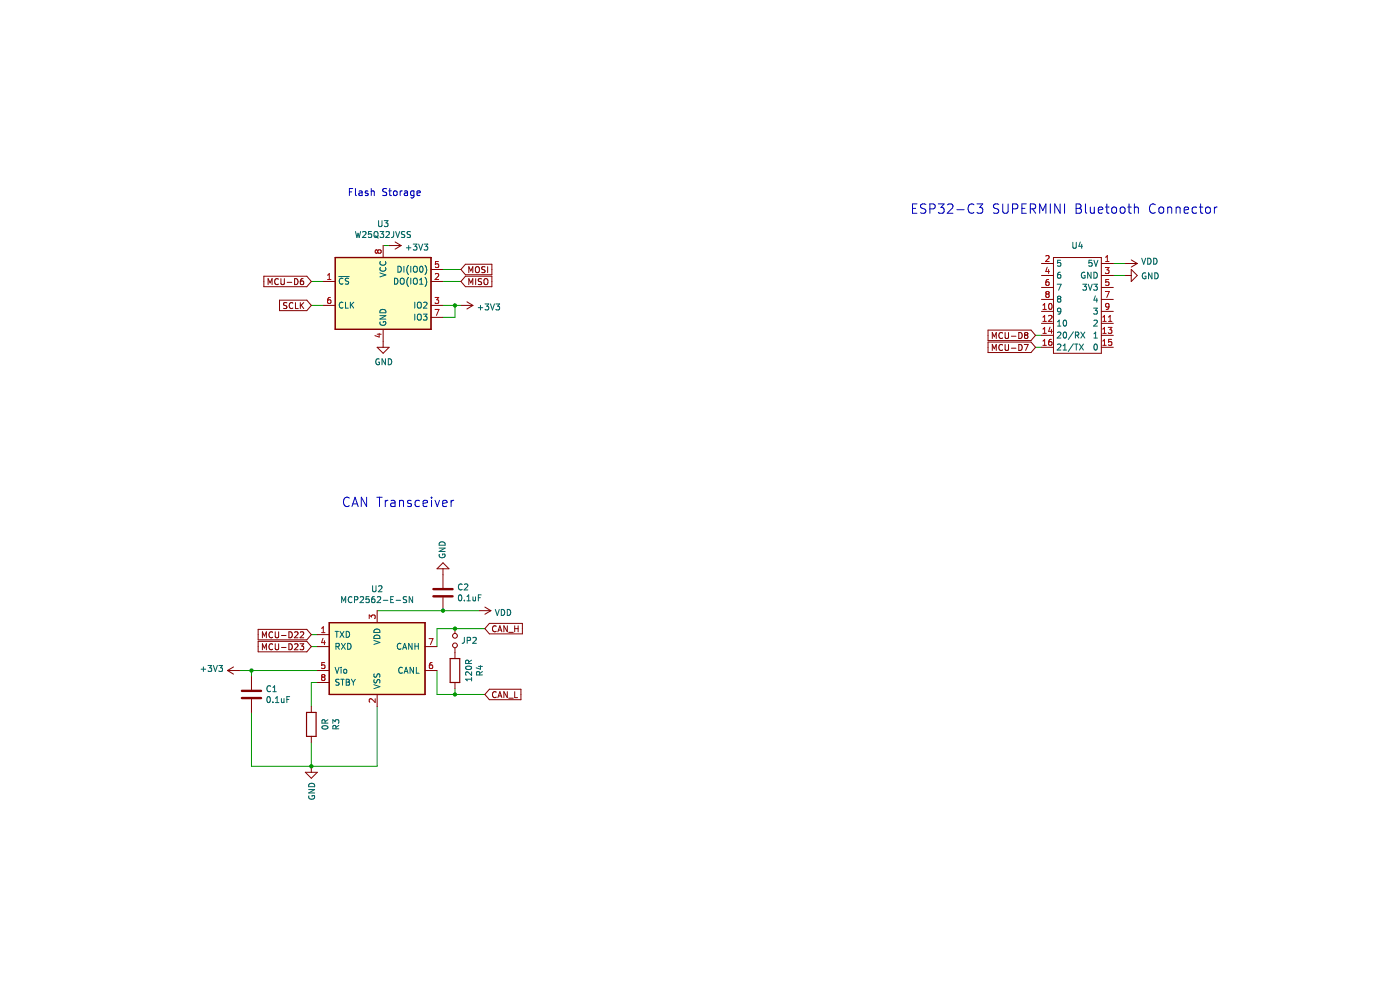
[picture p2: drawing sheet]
<svg xmlns="http://www.w3.org/2000/svg" width="297mm" height="210mm" viewBox="0 0 297 210" stroke-linecap="round" stroke-linejoin="round" font-family="sans-serif">
<path d="M69.9 132.1h20.3v15.2h-20.3z" fill-rule="evenodd" fill="#ffffc2"/>
<path d="M69.9 132.1h20.3v15.2h-20.3z" fill="none" stroke="#840000" stroke-width=".25"/>
<path d="M71.1 54.6h20.3v15.3h-20.3z" fill-rule="evenodd" fill="#ffffc2"/>
<path d="M71.1 54.6h20.3v15.3h-20.3zM69.9 132.1h20.3v15.2h-20.3zM95.5 139.7h2v5.1h-2zM65 151.1h2.1v5.1h-2.1z" fill="none" stroke="#840000" stroke-width=".25"/>
<g fill="none" stroke="#009600" stroke-width=".21">
<path d="M66 59.7h2.6M81.3 52.1h1.2M94 57.2h3.8M94 59.7h3.8M236.2 55.9h2.5M236.2 58.4h2.5M66 64.8h2.6M94 64.8h3.8M96.5 64.8v2.5h-2.5M219.7 71.1h1.2M219.7 73.7h1.2M66 137.2h1.3"/>
<path d="M66 134.6h1.3M80 129.5h21.6M102.9 133.3h-10.2v3.9M50.8 142.2h16.5M53.3 142.2v1.3M66 157.5v5M67.3 144.8h-1.3v5.1M80 149.9v12.6h-26.7v-11.4M92.7 142.2v5.1h10.2M96.5 146v1.3"/>
</g>
<g fill="none" stroke="#0000c2" stroke-width=".21">
<path d="M74.8 40h-.7v1.5M75.4 40v1.3l.2 .2M78.8 40v1.5M82.7 40v1.3l.3 .2M74.1 40.7h.5M76.2 40.6h.6v.9M76.8 40.8l-.5 .1-.2 .2 .2 .4 .5-.1M78 40.6l-.3-.1-.2 .2v.2l.5 .2v.3h-.5M78.8 40.6l.2-.1 .3 .1 .1 .9M82 40.1l-.5-.1-.3 .3 .1 .3 .7 .3v.4l-.2 .2-.6-.1M82.5 40.5h.5M83.6 40.6l.4-.1 .2 .3v.4l-.2 .3-.4-.1-.1-.2z"/>
<path d="M84.9 40.5v1M85.3 40.5l-.4 .3M85.8 40.6h.6l.1 .9M86.5 40.8l-.5 .1-.3 .2 .3 .4 .5-.1M87.8 40.6l-.4-.1-.3 .3 .1 .6h.6M87.8 40.5v1.2l-.3 .3-.3-.1M88.5 41l.7-.2-.1-.2-.4-.1-.2 .2v.7h.6M193.6 44.2h.6M194.5 43.3h-.9v1.9h.9M196.4 43.4l-.7-.1-.4 .3 .2 .5 .8 .4v.5l-.3 .2-.7-.1M197.3 44.3l.9-.1 .2-.3-.1-.5-.3-.1h-.7v1.9M199.1 43.3h1.2l-.7 .7 .6 .2v.8l-.3 .2h-.6l-.2-.2"/>
<path d="M201 43.4l.3-.1h.5l.3 .1 .1 .4-.1 .3-1.2 1.1h1.3M203 44.5h1.5M206.6 43.4a.8 .8 0 0 0-1 0 .8 .8 0 0 0-.2 1 .74 .74 0 0 0 .4 .7 .74 .74 0 0 0 .8-.1M207.3 43.3h1.2l-.7 .7 .6 .2v.8l-.3 .2h-.6l-.2-.2M211.9 43.4l-.8-.1-.4 .3 .2 .5 .9 .4v.5l-.3 .2-.8-.1M212.7 43.3v1.6l.4 .3 .6-.1 .2-.2v-1.6M214.8 44.3l.9-.1 .2-.3-.1-.5-.2-.1h-.8v1.9M216.8 44.2h.6M217.7 43.3h-.9v1.9h.9M218.6 44.3l.9-.1 .2-.3-.1-.5-.3-.1h-.7v1.9M219 44.3l.7 .9M220.6 45.2v-1.9l.6 1.4 .7-1.4v1.9"/>
<path d="M222.8 43.3v1.9M224.9 43.3v1.9l-1.1-1.9v1.9M225.8 43.3v1.9M228.3 44.2h.7M228.3 43.3h.7l.2 .1 .1 .4-.3 .4a.53 .53 0 0 1 .4 .5 .53 .53 0 0 1-.4 .5h-.7zM230.3 43.3v1.7l.3 .2M231.3 43.9l.1 1.2 .5 .1 .3-.2M232.2 43.9v1.3M233 44.6l1-.2-.1-.4-.6-.1-.3 .3 .1 .9h.8M234.5 43.9h.8M234.8 43.3v1.7l.1 .1 .4 .1M236 44l.5-.1 .4 .4v.6l-.4 .3-.5-.1-.2-.2v-.6z"/>
<path d="M237.8 44l.5-.1 .4 .4v.6l-.4 .3-.5-.1-.2-.2v-.6zM239.2 43.9h.8M239.5 43.3v1.7l.1 .1 .4 .1M240.6 44.1l.3-.2 .5 .1 .1 1.2M240.6 43.3v1.9M245.1 43.4a.8 .8 0 0 0-1 0 .8 .8 0 0 0-.2 1 .74 .74 0 0 0 .3 .7 .74 .74 0 0 0 .9-.1M246 44l.5-.1 .4 .4v.6l-.4 .3-.5-.1-.2-.2v-.6zM247.7 44.1l.3-.2 .5 .1 .1 1.2M247.7 43.9v1.3M249.5 44.1l.3-.2 .5 .1 .1 1.2M249.5 43.9v1.3M251.2 44.6l1-.2-.1-.4-.6-.1-.3 .3 .1 .9h.8"/>
<path d="M253.9 44l-.6-.1-.4 .4v.6l.2 .2h.8M254.4 43.9h.8M254.7 43.3v1.7l.1 .1 .4 .1M255.9 44l.5-.1 .4 .4v.6l-.4 .3-.5-.1-.2-.2v-.6zM257.6 43.9v1.3M258.2 43.9l-.4 .1-.2 .3M74.1 105.7a.8 .8 0 0 0-1 0 .8 .8 0 0 0-.2 .9 .74 .74 0 0 0 .4 .8 .74 .74 0 0 0 .8-.1M74.7 107.5l.6-2 .7 2M74.9 106.9h.9M77.8 105.5v2l-1.2-2v2M79.9 105.5h1.2M80.5 105.5v2"/>
<path d="M81.7 106.1v1.4M82.3 106.1l-.4 .1-.2 .3M83 106.2h.7l.1 1.3M83.8 106.6l-.6 .1a.39 .39 0 0 0-.3 .4 .39 .39 0 0 0 .3 .4l.6-.1M84.8 106.3l.2-.2 .5 .1 .1 1.3M84.8 106.1v1.4M87.2 106.2l-.5-.1-.2 .3v.3l.7 .2v.5h-.7M89 106.2l-.6-.1-.3 .4v.6l.1 .3h.8M89.8 106.8l.9-.2-.1-.4-.6-.1-.2 .3v1h.8M91.5 105.5v.2M91.5 106.1v1.4M92.3 106.1l.5 1.4 .4-1.4"/>
<path d="M93.9 106.8l.9-.2v-.4l-.6-.1-.3 .3 .1 1h.8M95.7 106.1v1.4M96.3 106.1l-.4 .1-.2 .3"/>
</g>
<g fill="none" stroke="#840000" stroke-width=".21">
<path d="M56 58.6h9.1l.9 1.1-.9 1.1h-9.1zM59.1 59.2a.56 .56 0 0 0-.8 .5 .56 .56 0 0 0 .8 .6M59.6 59.1v1l.2 .3 .4-.1 .1-.2v-1M60.9 59.9h1M62.5 59.1a.64 .64 0 0 1 .7 .6 .64 .64 0 0 1-.7 .7zM64.3 59.1l-.4 .1-.1 .2-.1 .7 .2 .3 .5-.1-.1-.7h-.4l-.2 .2M68.6 59.7h2.5M81.3 52.1v2.5M82.5 52.1h2.6M83.8 51.3l1.3 .8M85.1 52.1l-1.3 .7M91.4 59.7h2.6"/>
<path d="M91.4 57.2h2.6M98.7 58.6h5.6v2.2h-5.6l-.9-1.1zM98.7 56.1h5.6v2.2h-5.6l-.9-1.1zM99.5 57.8v-1.2l.4 .9 .4-.9v1.2M100.9 59.1v1.3M100.9 56.7l.3-.1a.43 .43 0 0 1 .5 .4v.4a.42 .42 0 0 1-.4 .5 .42 .42 0 0 1-.5-.5zM102.2 59.2h-.7v.4l.6 .2 .1 .3-.3 .3-.4-.1M102.8 59.2l.2-.1a.43 .43 0 0 1 .5 .4v.5a.42 .42 0 0 1-.4 .4 .42 .42 0 0 1-.4-.4zM102.9 56.6l-.7 .1v.4l.6 .2 .1 .3-.2 .2h-.5M103.4 56.6v1.2M220.9 55.9h2.6M220.9 58.4h2.6"/>
<path d="M223.5 54.6h10.1v20.3h-10.1zM233.6 55.9h2.6M233.6 58.4h2.6M238.7 55.9h2.6M238.7 58.4h1.3M240 55.1l1.3 .8M240 57.2l1.3 1.2-1.3 1.3zM241.3 55.9l-1.3 .8M56.9 60.4v-1.3l.4 .9 .4-.9v1.3M59.3 63.7h5.8l.9 1.1-.9 1.1h-5.8zM60.9 64.2l-.7 .1v.4l.5 .2 .2 .3-.3 .3-.5-.1M62.1 64.3a.56 .56 0 0 0-.8 .5 .56 .56 0 0 0 .8 .5"/>
<path d="M62.7 64.2v1.3h.6M63.7 64.2v1.3M63.9 64.7l.5 .8M64.4 64.2l-.7 .7M68.6 64.8h2.5M80 73.7h2.5l-1.2 1.2zM81.3 69.9v3.8M91.4 64.8h2.6M91.4 67.3h2.6M97.8 64.8h2.5M99.1 64l1.2 .8M99.5 60.4v-1.3l.4 .9 .4-.9v1.3"/>
<path d="M100.3 64.8l-1.2 .7M209.6 72.6h9.1l1 1.1-1 1.1h-9.1zM209.6 70h9.1l1 1.1-1 1.1h-9.1zM210.5 71.8v-1.3l.4 .9 .5-.9v1.3M210.5 74.3v-1.2l.4 .9 .5-.9v1.2M212.7 73.2a.56 .56 0 0 0-.8 .5 .56 .56 0 0 0 .8 .5M212.7 70.7a.56 .56 0 0 0-.8 .5 .56 .56 0 0 0 .8 .5M213.2 73.1v1l.3 .2h.3l.2-.2v-1M213.2 70.5v1.1l.3 .2 .3-.1 .2-.1v-1.1M214.6 73.9h.9M214.6 71.3h.9M216.1 73.1a.64 .64 0 0 1 .8 .6 .64 .64 0 0 1-.8 .6z"/>
<path d="M216.1 70.5a.64 .64 0 0 1 .8 .7 .64 .64 0 0 1-.8 .6zM217.3 73.1h.8l-.5 1.2M217.6 71.1l-.3 .2 .1 .4 .2 .1 .3-.1 .2-.1v-.3l-.3-.2M217.6 71.1l-.3-.3 .3-.3h.2l.3 .3-.3 .3M217.6 71.1h.2M220.9 73.7h2.6M220.9 66.1h2.6M220.9 68.6h2.6M220.9 71.1h2.6M220.9 61h2.6M220.9 63.5h2.6M233.6 73.7h2.6"/>
<path d="M233.6 66.1h2.6M233.6 68.6h2.6M233.6 71.1h2.6M233.6 61h2.6M233.6 63.5h2.6M94 119.4l1.2 1.2h-2.5zM54.8 136h10.3l.9 1.2-.9 1.1h-10.3zM54.8 133.5h10.3l.9 1.1-.9 1.1h-10.3zM55.7 135.3v-1.3l.4 .9 .4-.9v1.3M55.7 137.8v-1.2l.4 .9 .4-.9v1.2M57.8 136.7a.56 .56 0 0 0-.8 .5 .56 .56 0 0 0 .8 .5M57.8 134.1a.56 .56 0 0 0-.8 .6 .56 .56 0 0 0 .8 .5"/>
<path d="M58.4 136.6v1l.2 .2h.4l.1-.2v-1M58.4 134v1l.2 .3 .4-.1 .1-.2v-1M59.7 137.3h1M59.7 134.8h1M61.3 136.6a.64 .64 0 0 1 .7 .6 .64 .64 0 0 1-.7 .6zM61.3 134a.64 .64 0 0 1 .7 .7 .64 .64 0 0 1-.7 .6zM62.5 136.7l.5-.1 .2 .3-.8 .9h.8M62.5 134.1l.5-.1 .2 .4-.8 .9h.8M63.6 136.6h.8l-.4 .4 .4 .2v.5l-.2 .1-.6-.1M63.7 134.1l.5-.1 .2 .4-.8 .9h.8M67.3 134.6h2.6M67.3 137.2h2.6"/>
<path d="M80 129.5v2.6M90.2 137.2h2.5M94 120.6v4.1M94 126.7v2.8M96.5 133.3v1.1M96.5 137.4v2.3M101.6 129.5h2.5M102.9 128.8l1.2 .7M103.8 132.2h7v2.3h-7l-.9-1.2zM104.1 129.5l-1.2 .8M105.3 132.9a.56 .56 0 0 0-.8 .5 .56 .56 0 0 0 .8 .5M105.6 134l.4-1.3 .5 1.3"/>
<path d="M105.7 133.7h.7M107.6 132.7v1.3l-.7-1.3v1.3M107.9 134.1h1M109.2 132.7v1.3M109.2 133.4h.7M109.9 132.7v1.3M48.3 142.2l1.2 .8M48.3 142.2h2.5M49.5 141.5l-1.2 .7M53.3 143.5v2.8M53.3 148.3v2.8M66 149.9v1.2"/>
<path d="M66 156.2v1.3M67.3 142.2h2.6M67.3 144.8h2.6M80 147.3v2.6M90.2 142.2h2.5M96.5 144.8v1.2M103.8 146.2h6.7v2.2h-6.7l-.9-1.1zM105.3 146.8a.56 .56 0 0 0-.8 .5 .56 .56 0 0 0 .8 .6M105.6 148l.4-1.3 .5 1.3M105.7 147.6h.7M107.6 146.7v1.3l-.7-1.3v1.3M107.9 148.1h1"/>
<path d="M109.2 146.7v1.3h.6M64.8 163.8h2.5l-1.3 1.3zM66 162.5v1.3"/>
<circle cx="96.5" cy="134.9" r=".51"/>
<circle cx="96.5" cy="136.9" r=".51"/>
</g>
<path d="M91.9 126.5h4.1M91.9 125h4.1M51.3 148.1h4.1M51.3 146.6h4.1" fill="none" stroke="#840000" stroke-width=".51"/>
<g fill="none" stroke="#006464" stroke-width=".21">
<path d="M71.9 58.7h2.2M72.8 59.1a.56 .56 0 0 0-.8 .5 .56 .56 0 0 0 .8 .6M74 59.1h-.7v.4l.5 .2 .2 .3-.3 .3-.5-.1M75.4 49.1l.3 1.3 .3-.9 .2 .9 .3-1.3M76.9 49.2l.5-.1 .3 .4-.8 .9h.8M78.8 49.1h-.6l-.1 .6h.6l.1 .6-.2 .1-.5-.1M79.4 49.3l.2-.2a.43 .43 0 0 1 .6 .4v.5a.42 .42 0 0 1-.4 .4 .42 .42 0 0 1-.5-.4zM79.6 50.1l.7 .4M80.3 46.8v1l.3 .3 .3-.1 .1-.2v-1M80.6 57.9l1.3 .4-1.3 .4M80.6 49.1h.8l-.4 .5 .3 .1v.6l-.1 .1-.6-.1M80.7 55.5a.56 .56 0 0 0 .5 .8 .56 .56 0 0 0 .5-.8"/>
<path d="M80.7 56.7a.56 .56 0 0 0 .5 .8 .56 .56 0 0 0 .5-.8M81.5 46.8h.8l-.4 .5 .3 .1v.5l-.1 .2-.6-.2M81.9 49.2l.5-.1 .2 .4-.8 .9h.8M83.5 49.1v1.1l-.5 .2M83.7 59a.64 .64 0 0 1 .7 .6 .64 .64 0 0 1-.7 .7zM83.9 49.1l.5 1.3 .4-1.3M84.4 56.5a.64 .64 0 0 1 .8 .6 .64 .64 0 0 1-.8 .6zM85 59.2l.2-.2a.43 .43 0 0 1 .6 .4v.5a.42 .42 0 0 1-.5 .4 .42 .42 0 0 1-.4-.4zM85.7 56.5v1.2M85.9 49.2h-.7v.4l.6 .2 .1 .3-.3 .3-.5-.1M86.2 52.6h1M86.7 56.3a1.46 1.46 0 0 0 0 1.9"/>
<path d="M86.7 58.8a1.46 1.46 0 0 0 0 2M86.7 52.1v.9M87.1 49.2h-.7v.4l.6 .2 .1 .3-.3 .3-.4-.1M87.1 56.5v1.2M87.1 59v1.3M87.7 51.8h.8l-.5 .5 .4 .1v.5l-.2 .1-.5-.1M87.7 59.2l.3-.2a.43 .43 0 0 1 .5 .4v.5a.42 .42 0 0 1-.4 .4 .42 .42 0 0 1-.4-.4zM87.7 56.7l.3-.2a.43 .43 0 0 1 .5 .4v.4a.42 .42 0 0 1-.4 .5 .42 .42 0 0 1-.4-.5zM88.8 51.8l.4 1.2 .5-1.2M89 59.4l.4-.4v1.3M89.1 56.6l.2-.1a.68 .68 0 0 1 .5 .6 .68 .68 0 0 1-.5 .6l-.3-.4zM90 51.8h.7l-.4 .5 .4 .1v.5l-.2 .1-.5-.1"/>
<path d="M90.2 56.3a1.46 1.46 0 0 1 0 1.9M90.2 58.8a1.46 1.46 0 0 1 0 2M224.9 57.7l-.3 .1-.2 .2-.1 .8 .3 .2 .4-.1-.1-.6-.3-.1-.3 .3M225 55.2h-.6l-.1 .6h.6l.1 .6-.2 .1-.5-.1M227.6 51.4v1l.2 .3 .4-.1 .1-.2v-1M229.2 51.3l-.3 .9h.8M229.5 51.8v.9M230.1 57.8a.58 .58 0 0 0-.7 .6 .58 .58 0 0 0 .8 .5v-.4h-.3M231.5 57.7v1.3l-.8-1.3v1.3M231.6 55.2h-.6v.6h.6v.6l-.1 .1-.5-.1M232.1 57.7a.64 .64 0 0 1 .7 .7 .64 .64 0 0 1-.7 .6zM232.1 55.2l.4 1.3 .4-1.3"/>
<path d="M242.2 54.8l.4 1.2 .4-1.2M243 57.9a.58 .58 0 0 0-.7 .6 .58 .58 0 0 0 .8 .5v-.4h-.2M243.5 54.8a.64 .64 0 0 1 .7 .6 .64 .64 0 0 1-.7 .6zM244.4 57.9v1.2l-.7-1.2v1.2M244.7 54.8a.64 .64 0 0 1 .8 .6 .64 .64 0 0 1-.8 .6zM245 57.9a.64 .64 0 0 1 .7 .6 .64 .64 0 0 1-.7 .6zM72.8 64.2a.56 .56 0 0 0-.8 .5 .56 .56 0 0 0 .8 .5M73.3 64.1v1.3h.6M74.3 64.1v1.3M74.5 64.6l.6 .8M75.1 64.1l-.8 .7M80.4 76.2a.58 .58 0 0 0-.7 .6 .58 .58 0 0 0 .8 .5v-.5h-.2"/>
<path d="M80.6 67h1.3l-1.3 .7h1.3M80.6 65.9a.68 .68 0 0 1 .8-.2 .68 .68 0 0 1 .5 .7h-1.3zM80.6 68.3a.58 .58 0 0 0 .6 .7 .58 .58 0 0 0 .5-.8h-.4v.3M81.8 76.1v1.3l-.8-1.3v1.3M82.4 76.1a.64 .64 0 0 1 .7 .6 .64 .64 0 0 1-.7 .7zM88 64.1v1.3M88 66.6v1.3M88.6 66.8l.2-.2a.43 .43 0 0 1 .6 .5v.4a.42 .42 0 0 1-.4 .4 .42 .42 0 0 1-.5-.4zM88.7 64.2l.1-.1a.43 .43 0 0 1 .6 .4v.4a.42 .42 0 0 1-.4 .5 .42 .42 0 0 1-.5-.5zM89 60.3h.7M89.8 66.6h.8l-.4 .5 .3 .1v.6l-.2 .1-.5-.1M89.9 64.2l.4-.1 .3 .4-.8 .9h.8"/>
<path d="M101.4 65.3h1M101.9 64.8v.9M102.9 64.5h.8l-.4 .5 .3 .1v.5l-.2 .1-.5-.1M104 64.5l.5 1.2 .4-1.2M105.2 64.5h.8l-.4 .5 .3 .1v.5l-.2 .1-.5-.1M224.3 60.3h.8l-.5 1.3M224.3 70.6l.5-.2 .3 .4-.8 .9h.8M224.3 73.1l.5-.1 .3 .3-.8 1h.8M224.3 69.2h.8M224.3 68.3l.4-.4v1.3M224.6 63.4l-.3-.3 .3-.3h.2l.3 .3-.3 .3M224.6 63.4l-.3 .2 .1 .4 .2 .1 .3-.1 .2-.1v-.3l-.3-.2"/>
<path d="M224.6 63.4h.2M225.1 65.9l-.3 .2h-.3l-.1-.6 .4-.1 .3 .2-.1 .7-.2 .3h-.3M225.5 74.3h.8M225.5 73.3l.4-.3v1.3M225.7 70.6l.1-.2a.68 .68 0 0 1 .5 .7 .68 .68 0 0 1-.5 .6l-.3-.5zM225.7 68l.1-.1a.68 .68 0 0 1 .5 .6 .68 .68 0 0 1-.5 .7 .84 .84 0 0 1-.1-1.2zM227.7 70.4l-1.1 1.6M227.7 72.9l-1.1 1.7M228 73h.7M228.1 71.1l.6-.1 .1-.4-.7-.2v1.3M228.3 73v1.3M228.4 71.1l.5 .6"/>
<path d="M229 73l.8 1.3M229.3 70.4l.8 1.3M229.7 60.3h.8l-.4 .5 .3 .1v.5l-.1 .2-.6-.2M229.8 73l-.8 1.3M230.1 70.4l-.8 1.3M230.9 60.3l.4 1.3 .4-1.3M232 60.3h.8l-.4 .5 .3 .1v.5l-.2 .2-.5-.2M232 65.4h.8l-.4 .4 .3 .2v.5l-.2 .1-.5-.1M232.1 68l.4-.1 .3 .4-.8 .9h.8M232.1 71.7h.7M232.1 70.8l.3-.4v1.3M232.2 73.1l.2-.1a.68 .68 0 0 1 .4 .6 .68 .68 0 0 1-.4 .7l-.3-.5z"/>
<path d="M232.4 62.8l-.3 .9h.8M232.7 63.2v.9M93.2 116.3h1.2l-1.2 .7h1.2M93.2 117.6a.58 .58 0 0 0 .6 .7 .58 .58 0 0 0 .5-.8h-.4v.3M93.2 115.2a.68 .68 0 0 1 .8-.2 .68 .68 0 0 1 .4 .7h-1.2zM71.1 133.9h.7M71.3 137.1h.6v-.5l-.6-.1v1.2M71.5 133.9v1.3M71.6 137.1l.4 .6M72.1 133.9l.9 1.3M72.4 136.5l.9 1.2M72.5 127.8v-1.2l.4 .9 .4-.9v1.2"/>
<path d="M73 133.9l-.9 1.3M73.3 136.5l-.9 1.2M73.4 133.9a.64 .64 0 0 1 .8 .7 .64 .64 0 0 1-.8 .6zM73.7 136.5a.64 .64 0 0 1 .8 .6 .64 .64 0 0 1-.8 .6zM74.7 126.7a.56 .56 0 0 0-.8 .5 .56 .56 0 0 0 .8 .5M75.2 127.2h.6l.1-.5-.7-.1v1.2M76.4 126.7l.5-.1 .2 .3-.7 .9h.7M78.3 126.6h-.6l-.1 .6 .6-.1 .1 .6-.2 .1-.5-.1M79 124.3v1l.3 .2h.3l.2-.2v-1M79.3 135.9l1.3 .4-1.3 .4M79.4 133.7a.68 .68 0 0 1 .8-.2 .68 .68 0 0 1 .4 .7h-1.3zM79.4 126.6h-.3l-.2 .3-.1 .7 .3 .2 .4-.1-.1-.6-.3-.1-.3 .3"/>
<path d="M79.5 134.8a.66 .66 0 0 1 .8-.1 .66 .66 0 0 1 .3 .7h-1.3zM80 126.7l.5-.1 .3 .3-.8 .9h.8M80.3 124.4l.5-.1 .2 .3-.7 .9h.7M81.3 127.3h1M82.9 127.2h.4M83.5 126.6h-.6v1.2h.6M84 127.3h1M85.1 136.6a.56 .56 0 0 0-.8 .5 .56 .56 0 0 0 .8 .5M85.4 137.7l.4-1.2 .5 1.2M85.5 137.4h.6M86.3 126.6l-.7 .1v.3l.5 .3 .2 .3-.3 .2h-.5M87.4 136.5v1.2l-.7-1.2v1.2"/>
<path d="M87.5 126.6v1.2l-.7-1.2v1.2M88 136.5v1.2M88 137.1h.7M88.7 136.5v1.2M97.4 126.3l.2-.1a.68 .68 0 0 1 .4 .6 .68 .68 0 0 1-.4 .7l-.4-.5zM98 124a.56 .56 0 0 0-.8 .5 .56 .56 0 0 0 .8 .5M98.5 135.2v1.1l-.5 .2M98.5 127.3v.2M98.5 124l.5-.1 .2 .3-.7 .9h.7M99.1 126.5l.3-.3v1.3M99.1 127.5h.7M99.1 135.9l.6-.1 .1-.5-.7-.1v1.3"/>
<path d="M100.3 135.3l.5-.1 .3 .4-.8 .9h.8M100.3 126.6l.1 .8 .5-.1M100.9 126.6v.9M101.5 126.8h.4M102.1 126.2h-.6v1.3M105.1 129.3l.4 1.2 .4-1.2M106.3 129.3a.64 .64 0 0 1 .8 .6 .64 .64 0 0 1-.8 .6zM107.6 129.3a.64 .64 0 0 1 .7 .6 .64 .64 0 0 1-.7 .6zM42.7 141.9h.9M43.2 141.5v.9M44.1 141.2h.8l-.4 .4 .3 .2v.5l-.1 .1-.6-.1M45.3 141.2l.4 1.2 .4-1.2"/>
<path d="M46.4 141.2h.8l-.4 .4 .3 .2v.5l-.1 .1-.6-.1M56.7 147.9l.2-.1a.68 .68 0 0 1 .5 .6 .68 .68 0 0 1-.5 .6l-.3-.4zM57.4 145.6a.56 .56 0 0 0-.8 .5 .56 .56 0 0 0 .8 .5M57.9 148.9v.1M57.9 146.7h.7M57.9 145.8l.4-.3v1.2M58.4 149h.8M58.4 148.1l.4-.3v1.2M59.7 148.2l.1 .8 .4-.1M60.2 148.2v.8M60.9 148.4h.4M61.5 147.8h-.6v1.2"/>
<path d="M68.4 154.1a.75 .75 0 0 1 1.2 .3 .72 .72 0 0 1-1.3-.2zM69 153.4l-.1-.6-.5-.1-.1 .7h1.3M69.6 152.7l-.6 .4M70.6 153.4v-.7l.5 .4 .1-.4h.6l.1 .2-.1 .5M71.1 141.5l.4 1.3 .4-1.3M71.3 154.6l-.1-.6-.5-.1-.1 .7h1.3M71.9 153.9l-.6 .4M71.9 144.1l-.6 .1v.4l.5 .2 .1 .3-.2 .3-.5-.1M72.3 144.1h.7M72.4 141.5v.2M72.4 142v.8M72.7 144.1v1.3"/>
<path d="M73 142.1l.1-.1 .4 .1-.1 .7-.4-.1zM73.4 144.1h.5l.2 .2-.2 .4 .2 .1 .1 .3-.3 .3h-.5zM73.4 144.7h.5M74.5 144.1l.5 .6M75 144.7v.7M75.4 144.1l-.4 .6M79.3 145.2l1.3 .5-1.3 .4M79.4 142.9v.7h.4l.2-.5 .3-.2 .3 .3-.1 .5M79.4 144.1v.7h.4l.2-.5 .3-.2 .3 .3-.1 .5M85.4 141.7a.56 .56 0 0 0-.8 .5 .56 .56 0 0 0 .8 .5M85.7 142.8l.4-1.3 .5 1.3M85.8 142.5h.7"/>
<path d="M87.7 141.5v1.3l-.7-1.3v1.3M88.3 141.5v1.3h.6M98.8 141.5a.75 .75 0 0 1 1.2 .2 .72 .72 0 0 1-1.2-.1zM99.4 140.8v-.7h-.5l-.1 .7h1.2M100 142.5v.8l-.9-.8-.3 .2 .1 .5M100 143.7v.7M100 144.1h-1.2l.3 .3M100 140l-.6 .5M101.5 141.4h.9M101.7 143.2v-.6l-.5-.1-.1 .7h1.3M101.9 141.2v.8l-.9-.3M102.4 142.4l-.7 .5"/>
<path d="M65.5 167.5h1.3l-1.3 .7h1.3M65.5 168.8a.58 .58 0 0 0 .6 .7 .58 .58 0 0 0 .5-.7h-.4v.2M65.5 166.4a.68 .68 0 0 1 .8-.2 .68 .68 0 0 1 .5 .7h-1.3z"/>
</g>
<g fill="none" stroke="#a90000" stroke-width=".21">
<path d="M69.5 59.3h.7M69.5 58.4l.4-.4v1.3M80.1 53.2l-.2-.2-.3 .2v.3l.2 .2 .3-.2M80.1 53.2l.3-.2 .3 .1 .2 .1-.1 .4-.2 .1h-.3l-.2-.2M80.1 53.2v.3M92.3 58.1l.5-.1 .3 .4-.8 .9h.8M93 55.5h-.6l-.1 .6 .6-.1 .1 .6-.2 .1-.5-.1M221.9 54.3l.4-.1 .3 .4-.8 .9h.8M222.2 56.7l-.3 .9h.7M222.5 59.3h-.4l-.2 .3v.7l.2 .3 .4-.2v-.6h-.4l-.2 .2M222.5 57.2v.8M234.5 56.7h.8l-.5 .5 .4 .2v.5l-.2 .1-.5-.1"/>
<path d="M234.5 55.5h.8M234.5 54.6l.4-.4v1.3M235.2 59.3h-.6l-.1 .6 .7-.1v.6l-.2 .2-.5-.2M70.1 63.1l-.4 .1-.1 .2-.1 .7 .2 .3 .5-.2-.1-.6h-.4l-.2 .2M80 70.9h.9M80.4 70.7v.8l-.9-.3M92.3 63.1h.8l-.5 .5 .4 .1v.5l-.2 .2-.5-.2M92.3 65.6h.8l-.5 1.3M221.2 65.6h.8M221.2 64.7l.4-.3v1.2M221.2 67.3l.4-.4v1.3M221.2 69.8l.4-.4v1.3"/>
<path d="M221.2 72.3l.4-.3v1.3M221.2 68.2h.8M221.2 70.7h.8M221.2 73.3h.8M222.1 62.4l-.2 .2v.4l.2 .1 .4-.1 .1-.1v-.3l-.3-.2M222.1 62.4l-.2-.3 .2-.3h.2l.3 .3-.3 .3M222.1 62.4h.2M222.5 67l.4-.1 .3 .4-.8 .9h.8M222.6 64.5l.2-.1a.68 .68 0 0 1 .4 .6 .68 .68 0 0 1-.4 .6l-.3-.4zM222.8 69.4l-.3 .9h.7M223.1 72h-.4l-.2 .3v.7l.2 .3 .4-.2v-.6h-.4l-.2 .2M223.1 69.9v.8"/>
<path d="M233.9 68.2h.8M233.9 67.3l.4-.4v1.3M233.9 69.8l.4-.4v1.3M233.9 72.3l.4-.3v1.3M233.9 70.7h.8M233.9 73.3h.8M234.5 61.8h.8l-.5 1.3M235.1 69.4h.8l-.4 .5 .3 .2v.5l-.2 .1-.5-.1M235.2 68.2h.7M235.2 67.3l.3-.4v1.3M235.3 64.9l-.3 .3-.3-.1-.1-.6 .4-.1 .3 .2-.1 .7-.2 .3h-.3M235.8 72h-.6v.6l.6-.1v.6l-.2 .2-.4-.2"/>
<path d="M68.2 134.2h.7M68.2 133.3l.4-.4v1.3M68.5 135.4l-.3 .9h.8M68.8 135.9v.8M78.3 131.2v-.8l.5 .5 .1-.4h.6l.1 .2-.1 .5M91 135.5h.9l-.6 1.2M68.5 143.6l-.3-.2 .3-.3h.2l.2 .2-.2 .3M68.5 143.6l-.3 .3 .1 .3 .2 .2 .3-.1 .1-.2v-.2l-.2-.3M68.5 143.6h.2M68.9 140.5h-.6l-.1 .7 .6-.1 .1 .6-.2 .1-.5-.1M79.6 148.2v.8l-.9-.8-.4 .3 .1 .4M91.7 140.5l-.4 .1-.2 .2v.8l.2 .2 .4-.1v-.6l-.4-.1-.2 .3"/>
</g>
<g fill="#009600">
<circle cx="53.3" cy="142.2" r=".46"/>
<circle cx="94" cy="129.5" r=".46"/>
<circle cx="96.5" cy="147.3" r=".46"/>
<circle cx="66" cy="162.5" r=".46"/>
<circle cx="96.5" cy="64.8" r=".46"/>
<circle cx="96.5" cy="133.3" r=".46"/>
</g>
</svg>
